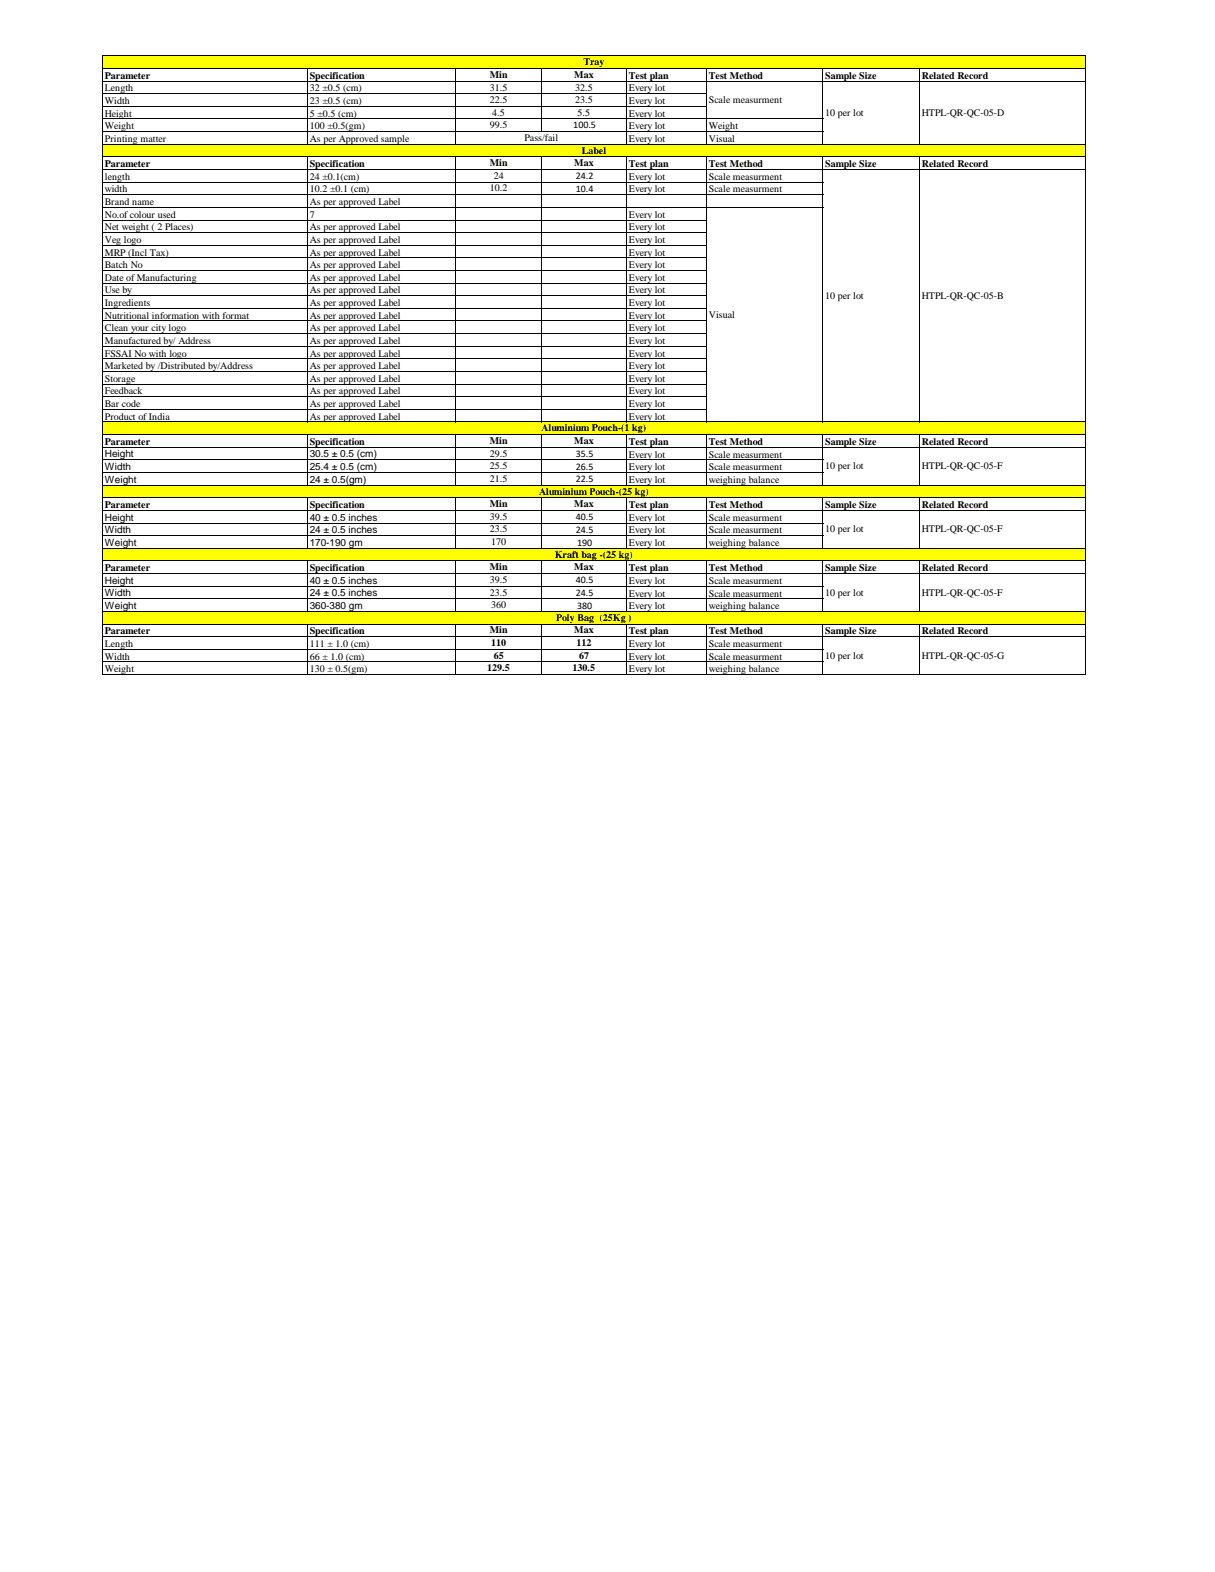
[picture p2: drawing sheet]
<svg xmlns="http://www.w3.org/2000/svg" width="216mm" height="279mm" viewBox="0 0 216 279" stroke-linecap="round" stroke-linejoin="round" font-family="sans-serif">
<defs><g id="words">
<g font-size="1.8">
<text x="103.7" y="11.6">Tray</text>
<text x="18.6" y="14">Parameter</text>
<text x="18.6" y="16.3">Length</text>
<text x="55.1" y="14">Specification</text>
<text x="55.1" y="16.3">32 ±0.5 (cm)</text>
<text x="87" y="13.8">Min</text>
<text x="87.1" y="16.1">31.5</text>
<text x="102" y="13.8">Max</text>
<text x="102.2" y="16.1">32.5</text>
<text x="111.7" y="14">Test plan</text>
<text x="111.7" y="16.3">Every lot</text>
<text x="126" y="14">Test Method</text>
<text x="146.6" y="14">Sample Size</text>
<text x="163.8" y="14">Related Record</text>
<text x="18.6" y="18.5">Width</text>
<text x="18.6" y="20.7">Height</text>
<text x="18.6" y="23">Weight</text>
<text x="55.1" y="18.5">23 ±0.5 (cm)</text>
<text x="55.1" y="20.7">5 ±0.5 (cm)</text>
<text x="55.1" y="23">100 ±0.5(gm)</text>
<text x="87.1" y="22.8">99.5</text>
<text x="87.1" y="18.3">22.5</text>
<text x="87.5" y="20.6">4.5</text>
<text x="101.9" y="22.7">100.5</text>
<text x="102.2" y="18.3">23.5</text>
<text x="102.6" y="20.6">5.5</text>
<text x="111.7" y="18.5">Every lot</text>
<text x="111.7" y="20.7">Every lot</text>
<text x="111.7" y="23">Every lot</text>
<text x="126" y="23">Weight</text>
<text x="126" y="18.3">Scale measurment</text>
<text x="146.6" y="20.6">10 per lot</text>
<text x="163.8" y="20.6">HTPL-QR-QC-05-D</text>
<text x="18.6" y="25.2">Printing matter</text>
<text x="18.6" y="29.7">Parameter</text>
<text x="55.1" y="25.2">As per Approved sample</text>
<text x="55.1" y="29.7">Specification</text>
<text x="87" y="29.5">Min</text>
<text x="93.2" y="25.1">Pass/fail</text>
<text x="102" y="29.5">Max</text>
<text x="103.4" y="27.3">Label</text>
<text x="111.7" y="25.2">Every lot</text>
<text x="111.7" y="29.7">Test plan</text>
<text x="126" y="25.2">Visual</text>
<text x="126" y="29.7">Test Method</text>
<text x="146.6" y="29.7">Sample Size</text>
<text x="163.8" y="29.7">Related Record</text>
<text x="18.6" y="32">length</text>
<text x="18.6" y="34.2">width</text>
<text x="55.1" y="32">24 ±0.1(cm)</text>
<text x="55.1" y="34.2">10.2 ±0.1 (cm)</text>
<text x="87.1" y="34">10.2</text>
<text x="87.7" y="31.8">24</text>
<text x="102.3" y="34.1">10.4</text>
<text x="102.3" y="31.9">24.2</text>
<text x="111.7" y="32">Every lot</text>
<text x="111.7" y="34.2">Every lot</text>
<text x="126" y="32">Scale measurment</text>
<text x="126" y="34.2">Scale measurment</text>
<text x="18.6" y="36.5">Brand name</text>
<text x="18.6" y="38.7">No.of colour used</text>
<text x="18.6" y="40.9">Net weight ( 2 Places)</text>
<text x="55.1" y="36.5">As per approved Label</text>
<text x="55.1" y="38.7">7</text>
<text x="55.1" y="40.9">As per approved Label</text>
<text x="111.7" y="38.7">Every lot</text>
<text x="111.7" y="40.9">Every lot</text>
<text x="18.6" y="43.2">Veg logo</text>
<text x="18.6" y="45.4">MRP (Incl Tax)</text>
<text x="18.6" y="47.7">Batch No</text>
<text x="55.1" y="43.2">As per approved Label</text>
<text x="55.1" y="45.4">As per approved Label</text>
<text x="55.1" y="47.7">As per approved Label</text>
<text x="111.7" y="43.2">Every lot</text>
<text x="111.7" y="45.4">Every lot</text>
<text x="111.7" y="47.7">Every lot</text>
<text x="18.6" y="49.9">Date of Manufacturing</text>
<text x="18.6" y="52.2">Use by</text>
<text x="55.1" y="49.9">As per approved Label</text>
<text x="55.1" y="52.2">As per approved Label</text>
<text x="111.7" y="49.9">Every lot</text>
<text x="111.7" y="52.2">Every lot</text>
<text x="146.6" y="53.1">10 per lot</text>
<text x="163.8" y="53.1">HTPL-QR-QC-05-B</text>
<text x="18.6" y="54.4">Ingredients</text>
<text x="18.6" y="56.6">Nutritional information with format</text>
<text x="18.6" y="58.9">Clean your city logo</text>
<text x="55.1" y="54.4">As per approved Label</text>
<text x="55.1" y="56.6">As per approved Label</text>
<text x="55.1" y="58.9">As per approved Label</text>
<text x="111.7" y="54.4">Every lot</text>
<text x="111.7" y="56.6">Every lot</text>
<text x="111.7" y="58.9">Every lot</text>
<text x="126" y="56.5">Visual</text>
<text x="18.6" y="61.1">Manufactured by/ Address</text>
<text x="18.6" y="63.4">FSSAI No with logo</text>
<text x="18.6" y="65.6">Marketed by /Distributed by/Address</text>
<text x="55.1" y="61.1">As per approved Label</text>
<text x="55.1" y="63.4">As per approved Label</text>
<text x="55.1" y="65.6">As per approved Label</text>
<text x="111.7" y="61.1">Every lot</text>
<text x="111.7" y="63.4">Every lot</text>
<text x="111.7" y="65.6">Every lot</text>
<text x="18.6" y="67.9">Storage</text>
<text x="18.6" y="70.1">Feedback</text>
<text x="55.1" y="67.9">As per approved Label</text>
<text x="55.1" y="70.1">As per approved Label</text>
<text x="111.7" y="67.9">Every lot</text>
<text x="111.7" y="70.1">Every lot</text>
<text x="18.6" y="72.4">Bar code</text>
<text x="18.6" y="74.6">Product of India</text>
<text x="55.1" y="72.4">As per approved Label</text>
<text x="55.1" y="74.6">As per approved Label</text>
<text x="96.2" y="76.7">Aluminium Pouch-(1 kg)</text>
<text x="111.7" y="72.4">Every lot</text>
<text x="111.7" y="74.6">Every lot</text>
<text x="18.6" y="79.1">Parameter</text>
<text x="18.6" y="81.3">Height</text>
<text x="18.6" y="83.5">Width</text>
<text x="55.1" y="79.1">Specification</text>
<text x="55.1" y="81.3">30.5 ± 0.5 (cm)</text>
<text x="55.1" y="83.5">25.4 ± 0.5 (cm)</text>
<text x="87" y="78.9">Min</text>
<text x="87.1" y="81.2">29.5</text>
<text x="87.1" y="83.4">25.5</text>
<text x="102" y="78.9">Max</text>
<text x="102.3" y="83.5">26.5</text>
<text x="102.3" y="81.2">35.5</text>
<text x="111.7" y="79.1">Test plan</text>
<text x="111.7" y="81.3">Every lot</text>
<text x="111.7" y="83.6">Every lot</text>
<text x="126" y="79.1">Test Method</text>
<text x="126" y="81.3">Scale measurment</text>
<text x="126" y="83.6">Scale measurment</text>
<text x="146.6" y="79.1">Sample Size</text>
<text x="146.6" y="83.4">10 per lot</text>
<text x="163.8" y="79.1">Related Record</text>
<text x="163.8" y="83.4">HTPL-QR-QC-05-F</text>
<text x="18.6" y="85.8">Weight</text>
<text x="55.1" y="85.8">24 ± 0.5(gm)</text>
<text x="87.1" y="85.6">21.5</text>
<text x="95.8" y="87.9">Aluminium Pouch-(25 kg)</text>
<text x="102.3" y="85.7">22.5</text>
<text x="111.7" y="85.8">Every lot</text>
<text x="126" y="85.8">weighing balance</text>
<text x="18.6" y="90.3">Parameter</text>
<text x="18.6" y="92.5">Height</text>
<text x="18.6" y="94.8">Width</text>
<text x="55.1" y="90.3">Specification</text>
<text x="55.1" y="92.5">40 ± 0.5 inches</text>
<text x="55.1" y="94.8">24 ± 0.5 inches</text>
<text x="87" y="90.1">Min</text>
<text x="87.1" y="92.4">39.5</text>
<text x="87.1" y="94.6">23.5</text>
<text x="102" y="90.1">Max</text>
<text x="102.3" y="92.5">40.5</text>
<text x="102.3" y="94.7">24.5</text>
<text x="111.7" y="90.3">Test plan</text>
<text x="111.7" y="92.6">Every lot</text>
<text x="111.7" y="94.8">Every lot</text>
<text x="126" y="90.3">Test Method</text>
<text x="126" y="92.6">Scale measurment</text>
<text x="126" y="94.8">Scale measurment</text>
<text x="146.6" y="90.3">Sample Size</text>
<text x="146.6" y="94.6">10 per lot</text>
<text x="163.8" y="90.3">Related Record</text>
<text x="163.8" y="94.6">HTPL-QR-QC-05-F</text>
<text x="18.6" y="97">Weight</text>
<text x="18.6" y="101.5">Parameter</text>
<text x="55.1" y="97">170-190 gm</text>
<text x="55.1" y="101.5">Specification</text>
<text x="87" y="101.4">Min</text>
<text x="87.3" y="96.9">170</text>
<text x="98.6" y="99.1">Kraft bag -(25 kg)</text>
<text x="102" y="101.4">Max</text>
<text x="102.6" y="97">190</text>
<text x="111.7" y="97">Every lot</text>
<text x="111.7" y="101.5">Test plan</text>
<text x="126" y="97">weighing balance</text>
<text x="126" y="101.5">Test Method</text>
<text x="146.6" y="101.5">Sample Size</text>
<text x="163.8" y="101.5">Related Record</text>
<text x="18.6" y="103.7">Height</text>
<text x="18.6" y="106">Width</text>
<text x="55.1" y="103.7">40 ± 0.5 inches</text>
<text x="55.1" y="106">24 ± 0.5 inches</text>
<text x="87.1" y="103.6">39.5</text>
<text x="87.1" y="105.9">23.5</text>
<text x="102.3" y="103.7">40.5</text>
<text x="102.3" y="105.9">24.5</text>
<text x="111.7" y="103.8">Every lot</text>
<text x="111.7" y="106">Every lot</text>
<text x="126" y="103.8">Scale measurment</text>
<text x="126" y="106">Scale measurment</text>
<text x="146.6" y="105.9">10 per lot</text>
<text x="163.8" y="105.9">HTPL-QR-QC-05-F</text>
<text x="18.6" y="108.2">Weight</text>
<text x="18.6" y="112.8">Parameter</text>
<text x="55.1" y="108.2">360-380 gm</text>
<text x="55.1" y="112.8">Specification</text>
<text x="87" y="112.6">Min</text>
<text x="87.3" y="108.1">360</text>
<text x="98.8" y="110.3">Poly Bag (25Kg )</text>
<text x="102" y="112.6">Max</text>
<text x="102.6" y="108.2">380</text>
<text x="111.7" y="108.3">Every lot</text>
<text x="111.7" y="112.8">Test plan</text>
<text x="126" y="108.3">weighing balance</text>
<text x="126" y="112.8">Test Method</text>
<text x="146.6" y="112.8">Sample Size</text>
<text x="163.8" y="112.8">Related Record</text>
<text x="18.6" y="115">Length</text>
<text x="18.6" y="117.2">Width</text>
<text x="18.6" y="119.5">Weight</text>
<text x="55.1" y="115">111 ± 1.0 (cm)</text>
<text x="55.1" y="117.2">66 ± 1.0 (cm)</text>
<text x="55.1" y="119.5">130 ± 0.5(gm)</text>
<text x="86.6" y="119.3">129.5</text>
<text x="87.3" y="114.8">110</text>
<text x="87.7" y="117.1">65</text>
<text x="101.8" y="119.3">130.5</text>
<text x="102.4" y="114.8">112</text>
<text x="102.9" y="117.1">67</text>
<text x="111.7" y="115">Every lot</text>
<text x="111.7" y="117.2">Every lot</text>
<text x="111.7" y="119.5">Every lot</text>
<text x="126" y="115">Scale measurment</text>
<text x="126" y="117.2">Scale measurment</text>
<text x="126" y="119.5">weighing balance</text>
<text x="146.6" y="117.1">10 per lot</text>
<text x="163.8" y="117.1">HTPL-QR-QC-05-G</text>
</g>
</g></defs>
<path d="M18.3 10h174.5v2.2h-174.5z" fill-rule="evenodd" fill="#ff0"/>
<g fill="#fff">
<path d="M81 12.1h44.6v2.3h-44.6z" fill-rule="evenodd"/>
<path d="M146.2 12.1h17.2v2.3h-17.2z" fill-rule="evenodd"/>
<path d="M81 14.4h30.4v2.3h-30.4z" fill-rule="evenodd"/>
<path d="M81 16.6h30.4v2.3h-30.4z" fill-rule="evenodd"/>
<path d="M81 18.9h30.4v2.3h-30.4z" fill-rule="evenodd"/>
<path d="M81 21.1h15.2v2.3h-15.2z" fill-rule="evenodd"/>
</g>
<path d="M18.3 25.6h174.5v2.3h-174.5z" fill-rule="evenodd" fill="#ff0"/>
<g fill="#fff">
<path d="M81 27.9h44.6v2.2h-44.6z" fill-rule="evenodd"/>
<path d="M146.2 27.9h17.2v2.2h-17.2z" fill-rule="evenodd"/>
</g>
<path d="M18.3 75h174.5v2.3h-174.5z" fill-rule="evenodd" fill="#ff0"/>
<g fill="#fff">
<path d="M81 77.2h44.6v2.3h-44.6z" fill-rule="evenodd"/>
<path d="M146.2 77.2h17.2v2.3h-17.2z" fill-rule="evenodd"/>
</g>
<path d="M18.3 86.2h174.5v2.3h-174.5z" fill-rule="evenodd" fill="#ff0"/>
<g fill="#fff">
<path d="M81 88.4h44.6v2.3h-44.6z" fill-rule="evenodd"/>
<path d="M146.2 88.4h17.2v2.3h-17.2z" fill-rule="evenodd"/>
</g>
<path d="M18.3 97.4h174.5v2.3h-174.5z" fill-rule="evenodd" fill="#ff0"/>
<g fill="#fff">
<path d="M81 99.7h44.6v2.3h-44.6z" fill-rule="evenodd"/>
<path d="M146.2 99.7h17.2v2.3h-17.2z" fill-rule="evenodd"/>
</g>
<path d="M18.3 108.6h174.5v2.3h-174.5z" fill-rule="evenodd" fill="#ff0"/>
<g fill="#fff">
<path d="M81 110.9h44.6v2.3h-44.6z" fill-rule="evenodd"/>
<path d="M146.2 110.9h17.2v2.3h-17.2z" fill-rule="evenodd"/>
<path d="M81 113.1h30.4v2.3h-30.4z" fill-rule="evenodd"/>
<path d="M81 115.4h30.4v2.3h-30.4z" fill-rule="evenodd"/>
<path d="M81 117.6h30.4v2.3h-30.4z" fill-rule="evenodd"/>
</g>
<g fill="none" stroke="#000" stroke-width=".18">
<path d="M18.2 9.9v110M18.3 9.9h174.6M18.3 12.2h174.6M18.3 14.4h174.6M18.3 16.7h107.3M18.3 18.9h107.3M54.6 12.2v13.5M81 12.2v13.5M96.2 12.2v11.3M111.3 12.2v13.5M125.6 12.2v13.5M146.2 12.2v13.5"/>
<path d="M163.4 12.2v13.5M192.8 10v109.9M18.3 21.1h128M18.3 23.4h128M18.3 25.6h174.6M18.3 27.9h174.6M18.3 30.1h174.6M18.3 32.4h128M18.3 34.6h128M18.3 36.9h128M18.3 39.1h107.3M54.6 27.9v47.2"/>
<path d="M81 27.9v47.2M96.2 27.9v47.2M111.3 27.9v47.2M125.6 27.9v47.2M146.2 27.9v47.2M163.4 27.9v47.2M18.3 41.3h107.3M18.3 43.6h107.3M18.3 45.8h107.3M18.3 48.1h107.3M18.3 50.3h107.3M18.3 52.6h107.3"/>
<path d="M18.3 54.8h107.3M18.3 57.1h107.3M18.3 59.3h107.3M18.3 61.5h107.3M18.3 63.8h107.3M18.3 66h107.3M18.3 68.3h107.3M18.3 70.5h107.3M18.3 72.8h107.3M18.3 75h174.6M18.3 77.2h174.6M18.3 79.5h174.6"/>
<path d="M54.6 77.3v9M81 77.3v9M96.2 77.3v9M111.3 77.3v9M125.6 77.3v9M146.2 77.3v9M163.4 77.3v9M18.3 81.7h128M18.3 84h128M18.3 86.2h174.6M18.3 88.5h174.6M18.3 90.7h174.6"/>
<path d="M18.3 93h128M18.3 95.2h128M18.3 97.4h174.6M18.3 99.7h174.6M54.6 88.5v9M54.6 99.8v8.9M81 88.5v9M81 99.8v8.9M96.2 88.5v9M96.2 99.8v8.9M111.3 88.5v9M111.3 99.8v8.9"/>
<path d="M125.6 88.5v9M125.6 99.8v8.9M146.2 88.5v9M146.2 99.8v8.9M163.4 88.5v9M163.4 99.8v8.9M18.3 101.9h174.6M18.3 104.2h128M18.3 106.4h128M18.3 108.7h174.6M18.3 110.9h174.6M18.3 113.2h174.6"/>
<path d="M18.3 115.4h128M18.3 117.6h128M18.3 119.9h174.6M54.6 111v8.9M81 111v8.9M96.2 111v8.9M111.3 111v8.9M125.6 111v8.9M146.2 111v8.9M163.4 111v8.9"/>
</g>
<use href="#words"/>
</svg>
